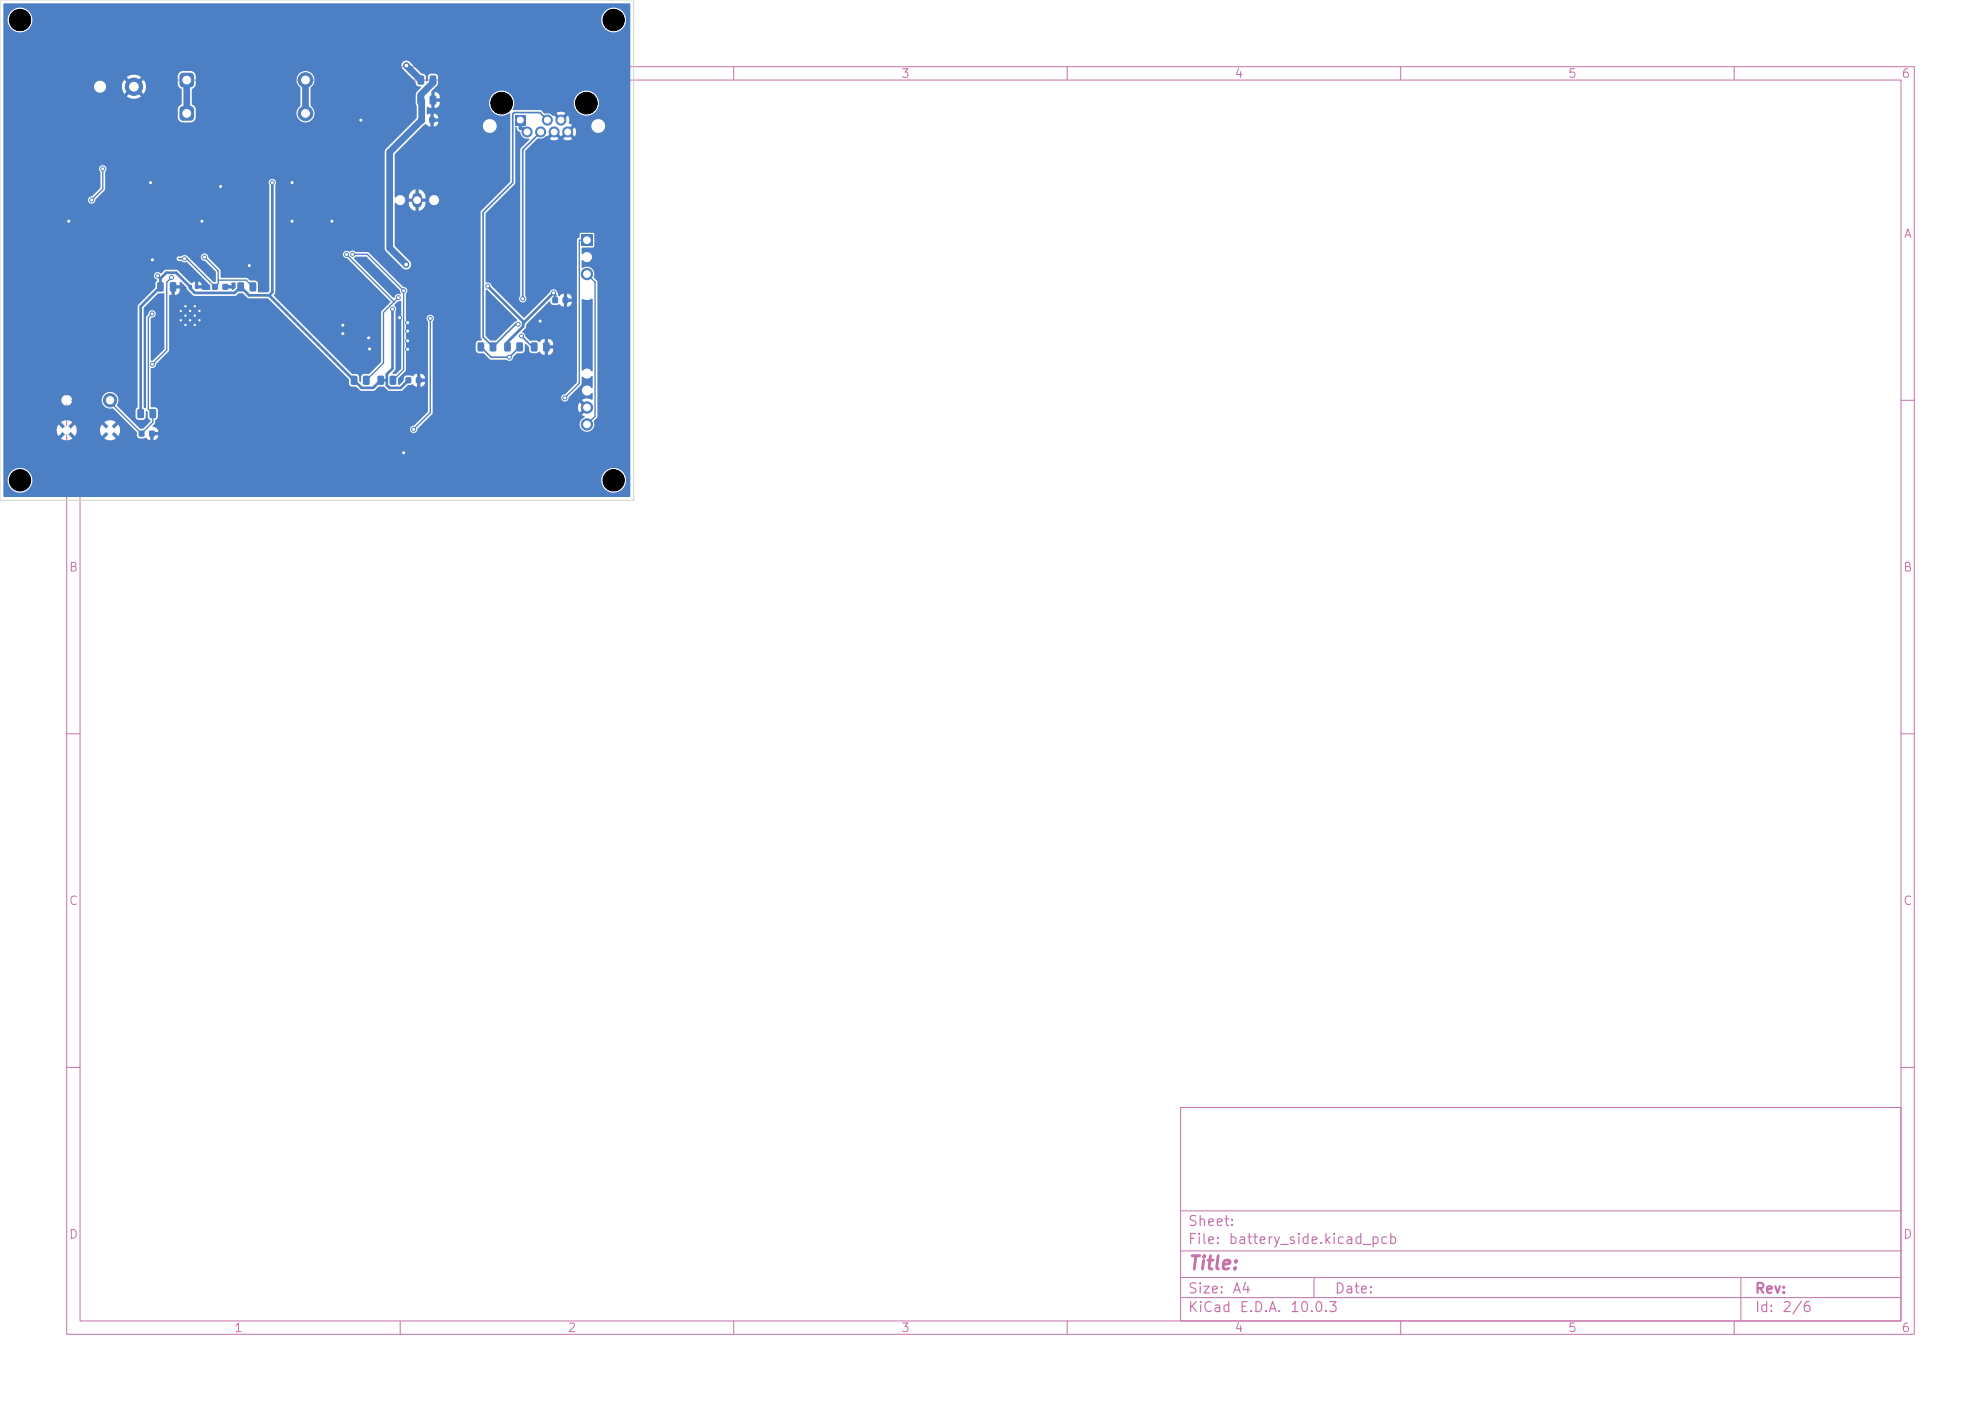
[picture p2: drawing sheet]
<svg xmlns="http://www.w3.org/2000/svg" width="297mm" height="210mm" viewBox="0 0 297 210" stroke-linecap="round" stroke-linejoin="round" font-family="sans-serif">
<defs><g id="words">
<text font-size="2" fill="#c872ab" x="178" y="190.8">Title:</text>
<g font-size="1.5" fill="#c872ab">
<text x="178" y="184.2">Sheet:</text>
<text x="178" y="186.9">File:</text>
<text x="184.1" y="186.9">battery_side.kicad_pcb</text>
<text x="178" y="197.1">KiCad</text>
<text x="178" y="194.3">Size:</text>
<text x="184.7" y="194.3">A4</text>
<text x="185.7" y="197.1">E.D.A.</text>
<text x="193.3" y="197.1">10.0.3</text>
<text x="200" y="194.3">Date:</text>
<text x="263" y="194.3">Rev:</text>
<text x="263" y="197.1">Id:</text>
<text x="267.1" y="197.1">2/6</text>
</g>
<g font-size="1.3" fill="#c872ab">
<text x="135" y="12">3</text>
<text x="185" y="12">4</text>
<text x="235" y="12">5</text>
<text x="285" y="12">6</text>
<text x="285.4" y="36">A</text>
<text x="10.3" y="86">B</text>
<text x="285.3" y="86">B</text>
<text x="10.3" y="136">C</text>
<text x="285.3" y="136">C</text>
<text x="10.3" y="186">D</text>
<text x="285.3" y="186">D</text>
<text x="35" y="200">1</text>
<text x="85" y="200">2</text>
<text x="135" y="200">3</text>
<text x="185" y="200">4</text>
<text x="235" y="200">5</text>
<text x="285" y="200">6</text>
</g>
</g></defs>
<g fill="none" stroke="#c872ab" stroke-width=".15">
<path d="M10 10h277v190h-277zM12 12h273v186h-273zM60 10v2M110 10v2M160 10v2M210 10v2M260 10v2M10 60h2M285 60h2M10 110h2M285 110h2M10 160h2"/>
<path d="M177 166h108v32h-108zM285 160h2M60 198v2M110 198v2M160 198v2M177 194.5h108M177 191.5h108M177 187.5h108M177 181.5h108M197 191.5v3M210 198v2M260 198v2"/>
<path d="M261 191.5v6.5"/>
</g>
<path d="M87.1 35.2h1.8v1.7h-1.8z" fill="#4d7fc4"/>
<g fill="#4d7fc4" stroke="#4d7fc4" stroke-width=".15">
<circle cx="88" cy="41.1" r=".85"/>
<circle cx="16.5" cy="60" r="1"/>
</g>
<g fill="#4d7fc4">
<path d="M27.1 11.1l.4-.2h1l.4 .2 .2 .4v1.1l-.2 .3-.4 .2h-1l-.4-.2-.2-.3v-1.1z"/>
<path d="M27.1 16.1l.4-.2h1l.4 .2 .2 .4v1.1l-.2 .3-.4 .2h-1l-.4-.2-.2-.3v-1.1z"/>
</g>
<g fill="#4d7fc4" stroke="#4d7fc4" stroke-width=".15">
<circle cx="45.8" cy="12" r="1.1"/>
<circle cx="45.8" cy="17" r="1.1"/>
<circle cx="27.1" cy="46.6" r=".3"/>
<circle cx="27.1" cy="48" r=".3"/>
<circle cx="27.8" cy="45.9" r=".3"/>
<circle cx="27.8" cy="47.3" r=".3"/>
<circle cx="27.8" cy="48.7" r=".3"/>
<circle cx="28.5" cy="46.6" r=".3"/>
<circle cx="28.5" cy="48" r=".3"/>
<circle cx="29.2" cy="45.9" r=".3"/>
<circle cx="29.2" cy="47.3" r=".3"/>
<circle cx="29.2" cy="48.7" r=".3"/>
<circle cx="29.9" cy="46.6" r=".3"/>
<circle cx="29.9" cy="48" r=".3"/>
</g>
<path d="M77.3 17.3h1.4v1.5h-1.4z" fill="#4d7fc4"/>
<g fill="#4d7fc4" stroke="#4d7fc4" stroke-width=".15">
<circle cx="79" cy="19.8" r=".75"/>
<circle cx="81" cy="19.8" r=".75"/>
<circle cx="82.1" cy="18" r=".75"/>
<circle cx="83.1" cy="19.8" r=".75"/>
<circle cx="84.1" cy="18" r=".75"/>
<circle cx="85.1" cy="19.8" r=".75"/>
<circle cx="20.1" cy="13" r="1.3"/>
<circle cx="88" cy="61.1" r=".85"/>
<circle cx="88" cy="63.6" r=".85"/>
</g>
<path d="M62.5 29.6v.8" fill="none" stroke="#4d7fc4" stroke-width="1.5"/>
<g fill="#4d7fc4">
<path d="M56.6 56.4l.7-.1 .3 .2v1l-.2 .2h-.6l-.2-.2z"/>
<path d="M58.5 56.4l.7-.1 .2 .2v1l-.1 .2h-.7l-.2-.2z"/>
<path d="M62.6 14.4l.8-.1 .2 .2v1l-.2 .2h-.6l-.2-.2z"/>
<path d="M64.5 14.4l.7-.1 .2 .2v1l-.1 .2h-.7l-.2-.2z"/>
<path d="M23.6 42.3h.7l.2 .1v1.1l-.1 .2h-.6l-.2-.1z"/>
<path d="M25.5 42.3h.7l.2 .1v1.1l-.1 .2h-.6l-.2-.1z"/>
<path d="M62.6 11.4l.8-.1 .2 .2v1l-.2 .2h-.6l-.2-.2z"/>
<path d="M64.5 11.4l.7-.1 .2 .2v1l-.1 .2h-.7l-.2-.2z"/>
<path d="M71.6 51.4l.7-.1 .3 .2v1l-.2 .2h-.6l-.2-.2z"/>
<path d="M73.5 51.4l.7-.1 .2 .2v1l-.1 .2h-.7l-.2-.2z"/>
<path d="M28.3 42.7h.5v.6h-.5z"/>
<path d="M29.2 42.7h.5v.6h-.5z"/>
<path d="M35.6 42.4l.7-.1 .3 .2v1l-.2 .2h-.6l-.2-.2z"/>
<path d="M37.5 42.4l.7-.1 .2 .2v1l-.1 .2h-.6l-.3-.2z"/>
<path d="M82.8 44.6h.8v.8h-.8z"/>
<path d="M84.4 44.6h.8v.8h-.8z"/>
<path d="M79.6 51.4l.7-.1 .3 .2v1l-.2 .2h-.6l-.2-.2z"/>
<path d="M81.5 51.4l.7-.1 .2 .2v1l-.1 .2h-.6l-.3-.2z"/>
<path d="M60.8 56.6h.8v.8h-.8z"/>
<path d="M62.4 56.6h.8v.8h-.8z"/>
<path d="M75.6 51.4l.7-.1 .3 .2v1l-.2 .2h-.6l-.2-.2z"/>
<path d="M77.5 51.4l.7-.1 .2 .2v1l-.1 .2h-.7l-.2-.2z"/>
<path d="M52.6 56.4l.8-.1 .2 .2v1l-.2 .2h-.6l-.2-.2z"/>
<path d="M54.5 56.4l.7-.1 .2 .2v1l-.1 .2h-.7l-.2-.2z"/>
<path d="M20.6 61.4l.7-.1 .3 .2v1l-.2 .2h-.6l-.2-.2z"/>
<path d="M22.5 61.4l.7-.1 .2 .2v1l-.1 .2h-.6l-.3-.2z"/>
<path d="M31.8 42.6h.8v.8h-.8z"/>
<path d="M33.4 42.6h.8v.8h-.8z"/>
<path d="M20.8 64.6h.8v.8h-.8z"/>
<path d="M22.4 64.6h.8v.8h-.8z"/>
<path d="M62.8 17.6h.8v.8h-.8z"/>
<path d="M64.4 17.6h.8v.8h-.8z"/>
</g>
<g fill="#4d7fc4" stroke="#4d7fc4" stroke-width=".15">
<circle cx="83" cy="43.9" r=".3"/>
<circle cx="58.8" cy="46.3" r=".3"/>
<circle cx="73.1" cy="42.9" r=".3"/>
<circle cx="40.8" cy="27.4" r=".3"/>
<circle cx="23.6" cy="41.3" r=".3"/>
<circle cx="43.8" cy="33.2" r=".3"/>
<circle cx="37.4" cy="39.8" r=".3"/>
<circle cx="55.4" cy="52.3" r=".3"/>
<circle cx="54.1" cy="18" r=".3"/>
<circle cx="55.3" cy="50.6" r=".3"/>
<circle cx="61.1" cy="49.6" r=".3"/>
<circle cx="61.1" cy="48.4" r=".3"/>
<circle cx="22.8" cy="38.9" r=".3"/>
<circle cx="49.8" cy="33.2" r=".3"/>
<circle cx="59.9" cy="47.6" r=".3"/>
<circle cx="22.6" cy="27.4" r=".3"/>
<circle cx="61.1" cy="51.1" r=".3"/>
<circle cx="10.3" cy="33.2" r=".3"/>
<circle cx="81" cy="48.1" r=".3"/>
<circle cx="43.8" cy="27.4" r=".3"/>
<circle cx="30.3" cy="33.2" r=".3"/>
<circle cx="61.1" cy="52.4" r=".3"/>
<circle cx="51.4" cy="50" r=".3"/>
<circle cx="60.5" cy="67.9" r=".3"/>
<circle cx="51.4" cy="48.7" r=".3"/>
<circle cx="33.1" cy="28" r=".3"/>
<circle cx="62" cy="64.4" r=".3"/>
<circle cx="64.5" cy="47.7" r=".3"/>
<circle cx="52" cy="38.1" r=".3"/>
<circle cx="59.7" cy="44.6" r=".3"/>
<circle cx="60.5" cy="43.6" r=".3"/>
<circle cx="52.9" cy="38.1" r=".3"/>
<circle cx="84.7" cy="59.6" r=".3"/>
<circle cx="25.7" cy="41.6" r=".3"/>
<circle cx="22.8" cy="54.6" r=".3"/>
<circle cx="30.7" cy="38.5" r=".3"/>
<circle cx="27.7" cy="38.8" r=".3"/>
<circle cx="22.8" cy="47.1" r=".3"/>
<circle cx="78.4" cy="44.8" r=".3"/>
<circle cx="76.4" cy="53.5" r=".3"/>
<circle cx="77.7" cy="48.6" r=".3"/>
<circle cx="78.2" cy="50.4" r=".3"/>
<circle cx="60.9" cy="9.8" r=".4"/>
<circle cx="15.4" cy="25.3" r=".3"/>
<circle cx="13.7" cy="30" r=".3"/>
<circle cx="60.9" cy="39.7" r=".4"/>
</g>
<path d="M40.8 27.4v16.4l-.4 .5M23.6 41.3l.4 .5M24 41.8v1.2l-2.9 3v16M24 41.8l.9-.9h1.5l2.1 2.1v.2l.7 .7h6l.9-.9 1.3 1.3h3M40.4 44.3l13.8 13.8h1.7l1.2-1.1h.9M58.8 46.3v8.9l-.8 .9v1.6l.4 .5h1.7l1.1-1.2M73.1 42.9l5.5 5.4M83.2 45v-.9l-.2-.2-4.6 4.6v.4l-2.3 2.4v.7" fill="none" stroke="#4d7fc4" stroke-width=".4"/>
<path d="M15.4 25.3v3l-1.7 1.7M30.7 38.5l2 2.1v1.9l-.5 .5-4.2-4.2h-1.2M52 38.1l7.1 7.2M52.9 38.1h2.2l5.4 5.5v11.8l-1.6 1.6M88 36h-1.2v21.5l-2.1 2.1M22.8 47.1l-.6 .5v13.7l.7 .7v1.3l-1.7 1.7-4.7-4.7v-.3M25.7 41.6l-.7 .7v10.2l-2.1 2.1M32.7 42h4.2l1 1M59.7 44.6l-2.2 2.2v7.6l-2.6 2.6M64.5 47.7v14.2l-2.5 2.5M88 41.1l1.2 1.2v20.1l-1.2 1.2" fill="none" stroke="#4d7fc4" stroke-width=".2"/>
<path d="M28 12v5M45.8 12v5M60.9 9.8l2.2 2.2M64.9 12v.4l-1.8 1.8v.8l.1 .1v2.9l-4.8 4.8v14.4l2.5 2.5" fill="none" stroke="#4d7fc4" stroke-width="1"/>
<path d="M81 19.8l-2.6 2.7v22.3M82.1 18l-1.2-1.1h-3.8l-.2 .2v10.3l-4.5 4.4v18.7l1.5 1.5 3.4-3.4h.4M72.1 52l1.5 1.5h2.8l1.5-1.5M78.2 50.4l1.6 1.6h.3" fill="none" stroke="#4d7fc4" stroke-width=".25"/>
<path d="M78 18v1.3h.5l.5 .5" fill="none" stroke="#4d7fc4" stroke-width=".5"/>
<g fill="#4d7fc4">
<path d="M59.6 45.2l.4-.1 .2 .1v10l-.9 .9-.4-.1v-.1l.4-.6v-8.6a.71 .71 0 0 0-.2-.9z"/>
<path d="M53.1 38.6l.2-.1h1.6l5 5 .2 .5-.2 .1a.64 .64 0 0 0-.8 .6l-.1-.1-5.9-5.8z"/>
<path d="M33.8 42.8l.9-.1v-.3l.1-.1 .5 .1v.7l-.3 .4-.2-.1-.1-.1-.9-.1z"/>
<path d="M72.8 43.5h.3l4.4 4.5-3.2 3.1-.8-.1-.7-.7z"/>
<path d="M.5 .6l93.9-.1 .1 .1-.1 73.9h-93.8l-.1-.1v-2.5h.6a1.85 1.85 0 0 0 1.9 2 1.85 1.85 0 0 0 1.9-2h85.2v.2a1.85 1.85 0 0 0 2.9 1.5 1.85 1.85 0 0 0 0-3.2 1.85 1.85 0 0 0-2.9 1.5h-85.2l-.1-.3a1.85 1.85 0 0 0-1.9-1.5 1.85 1.85 0 0 0-1.8 1.8h-.6v-7.5h8v.5l.3 .5 .7-.7 .3 .3-.7 .7 .1 .1a1.49 1.49 0 0 0 1.7-.1l-.7-.7 .3-.3 .7 .7 .3-.5v-.5h3.5v.5l.3 .5 .7-.7 .3 .3-.7 .7 .1 .1a1.49 1.49 0 0 0 1.7-.1l-.7-.7 .3-.3 .7 .7 .1-.1a1.49 1.49 0 0 0-.1-1.7l-.7 .7-.3-.3 .7-.7-.1-.1a1.49 1.49 0 0 0-1.7 .1l.7 .7-.3 .3-.7-.7-.3 .8h-3.5l-.3-.8-.7 .7-.3-.3 .7-.7-.1-.1a1.49 1.49 0 0 0-1.7 .1l.7 .7-.3 .3-.7-.7-.3 .8h-8v-4.5h8.7a.8 .8 0 0 0 .8 .9 .8 .8 0 0 0 .8-.9h4.4v.2a1.36 1.36 0 0 0 1.8 1.1l3.5 3.6v.6l.2 .2 .2 .1h.6l.3-.1 .6 .4h.6a.71 .71 0 0 0 .7-.7h-.7v.7h-.5v-.9l.3-.1v-.2l.9-.1-.1-.4h37.9v.1a.57 .57 0 0 0 .6 .5 .57 .57 0 0 0 .5-.6l2.2-2.3 .1-2.4h19.2v.1a.57 .57 0 0 0 .7 .5 .57 .57 0 0 0 .5-.7l1.8-1.8 .1-1.1 .2-.1a.84 .84 0 0 0 1.4-.2l.1 .2v1.6l-.2 .1a.76 .76 0 0 0-1.2-.2 .76 .76 0 0 0 .1 1.2 .76 .76 0 0 0 1.1-.3l.2 .1v.8l-.2 .1a1.37 1.37 0 0 0-1.5 .1l.7 .6-.4 .4-.7-.6a1.34 1.34 0 0 0 .1 1.4l.6-.6 .4 .4-.7 .6 .5 .3a1.51 1.51 0 0 0-.8 1.3 1.11 1.11 0 0 0 1.4 .9 1.11 1.11 0 0 0 .7-1.6l.6-.7v-20.2l-.6-.6a1.17 1.17 0 0 0-.3-1.4 1.17 1.17 0 0 0-1.4 0l-.1-1.1 .1-.1a.76 .76 0 0 0 1.2 .2 .76 .76 0 0 0 0-1.2 .76 .76 0 0 0-1.1 .1l-.2-.1 .1-.9h1.6l.2-.2v-1.8l-.2-.2h-1.8l-.2 .2v.5l-.3 .1-.1 .3v21.3l-1.7 1.8-.5 .1-.2 .4h-19.2v-8.1h6.4v1.1l.3 .3 .9 .1 1.1 .9h2.3a.61 .61 0 0 0 .7 .2 .61 .61 0 0 0 .4-.6l.5-.6h.8l.2-.1 .2-.2v-.9l.1-.1 .5 .4v.6l.3 .3h.9l.4-.2 .4 .4 .9 .1a.78 .78 0 0 0 .7-.9h-.7v.9h-.6l.1-1.5h1.2v-.2a.74 .74 0 0 0-.7-.7v.9h-.5v-.9l-.5 .2-.3 .3-.4-.2h-1l-.7-.7-.2-.4-.3-.3 .6-.6v-.5l3.4-3.4h.2l.3 .5h.7a.34 .34 0 0 1 .3-.1 .34 .34 0 0 1 .3 .2l.3 .2h.6a.71 .71 0 0 0 .7-.7h-.7v.7h-.5v-1.3h1.2a.71 .71 0 0 0-.7-.7v.7h-.5v-.7l-.3 .1-.3 .3-.2-.1v-.2a.83 .83 0 0 0-.9-.7l-4.2 4.2-4.9-4.8a.67 .67 0 0 0-.9-.5v-10.3l4.4-4.5v-8.4l.2-.1 .1 .1a.66 .66 0 0 0 .5 .7 1.12 1.12 0 0 0 1.3 1v.2l-1.3 1.4v21.9a.57 .57 0 0 0 0 .9 .57 .57 0 0 0 .8 0 .57 .57 0 0 0 0-.9v-21.6l1.8-1.9 .2-.1a1.38 1.38 0 0 0 1.2-.3v.1l.6-.6 .2 .2 .2 .1-.6 .6a1.24 1.24 0 0 0 1.4 0l-.6-.6 .2-.1 .1-.2 .6 .5 .6-.5 .1 .2 .2 .1-.6 .6a1.24 1.24 0 0 0 1.4 0l-.6-.6 .3-.1v-.2l.7 .5a1.24 1.24 0 0 0 0-1.3l-.7 .6v-.2l-.3-.2 .3-.3h3.2a1.04 1.04 0 0 0 1.5 .8 1.04 1.04 0 0 0 0-1.8 1.04 1.04 0 0 0-1.5 .8v.2h-3.2l.3-.3-.5-.2v-.1a1.22 1.22 0 0 0-.2-1.1l-.6 .6v-.2l-.3-.1 .6-.7a1.24 1.24 0 0 0-1.4 .1l.6 .6h-.2l-.1 .3-.6-.6-.2 .1a1.33 1.33 0 0 0-1.3-.4l-.6-.5h-4.1v-.1l.2-1.1h8.9v.3a1.88 1.88 0 0 0 2.9 1.5 1.88 1.88 0 0 0 0-3.2 1.88 1.88 0 0 0-2.9 1.4h-8.9v-.2a1.88 1.88 0 0 0-2.5-1.4 1.88 1.88 0 0 0-1 2.7 1.88 1.88 0 0 0 2.8 .6l.1 .1v10.1l-4.4 4.6v18.8l.1 .4-.6 .1-.3 .4h-6.4v-3.4a.57 .57 0 0 0 0-.8 .57 .57 0 0 0-.9 .1 .57 .57 0 0 0 .2 .8v13.5l-2.1 2.1-.4 .1-.2 .4h-37.9l-.3-.2-.4-.1v-.1l.3-.5 .1-.4 .4-.4v-1.2l-.3-.3-.7-.1-.1-.1v-5.6l.1-.1a.59 .59 0 0 0 .7-.7l1.9-1.9 .1-8.3 .1-.1h.7a.79 .79 0 0 0 .7-.9h-.7v.9h-.6l.1-1.1 .2-.1 .1-.2 .9-.1 .1-.4 .1-.1 .9 .9 .2 .4 .9 .9h6.1l.6-.4h.5l1 .7h2.9l12.1 12.1v.8l.3 .3 .8 .1 .8 .6h1.8l.8-.6 .7-.1 .8 .7h1.8l1-.8 .4-.1a.34 .34 0 0 1 .3-.1 .34 .34 0 0 1 .3 .2l.3 .2h.6a.71 .71 0 0 0 .7-.7h-.7v.7h-.5v-1.3h1.2a.71 .71 0 0 0-.7-.7v.7h-.5v-.7l-.3 .1-.3 .3-.4-.1h-.7l-.3 .3v.5l-.6 .6-.2-.1v-.9l1.2-1.3v-11.4a.58 .58 0 0 0 .1-.7 .58 .58 0 0 0-.6-.3l-5.1-5.2-2.1-.1a.68 .68 0 0 0-.8 0 .57 .57 0 0 0-1 .3 .57 .57 0 0 0 .7 .7l6.4 6.5-1.4 1.6v7.5l-1.7 1.7-.9 .1-.2 .1-.1 .2-.1 .8h-.1l-.1-.1-.1-.7-.1-.2-.2-.1-.8-.1-11.6-11.6 .2-.5v-6.6h16.4l.1 .4 2.6 2.5a.75 .75 0 0 0 1 0 .75 .75 0 0 0 .1-1l-2.3-2.3v-6.4l.2-.1a.75 .75 0 0 0 1.1 .2 .75 .75 0 0 0 .1-1.1h.7v.3h.8v.4h-.8v.3a1.25 1.25 0 0 0 1 1.1v-1.2h.5v1.2a1.26 1.26 0 0 0 1-1.4h-.8v-.1h1.3a.75 .75 0 0 0 1.2 .5 .75 .75 0 0 0 0-1.2 .75 .75 0 0 0-1.2 .5v.2h-1.3v-.3h.8v-.3a1.25 1.25 0 0 0-1-1.1v1.2h-.5l-.1-1.2a1.25 1.25 0 0 0-.9 1.1h-.7l-.1-.1a.88 .88 0 0 0-1.2 .2l-.1-.1v-6.4l4.1-4.1h9.1a1.04 1.04 0 0 0 1.6 .8 1.04 1.04 0 0 0 0-1.8 1.04 1.04 0 0 0-1.6 .8v.2h-9.1l.5-.4 .6 .4h.6a.71 .71 0 0 0 .7-.8h-.7v.8h-.5v-1.2l1.2-.1a.71 .71 0 0 0-.7-.7v.8h-.5v-.8l-.4 .2-.1-.1v-1l.1-.1 .4 .2h.7a.78 .78 0 0 0 .7-1h-.7v1h-.6l.1-1.4h1.2v-.3a.74 .74 0 0 0-.7-.7v1h-.5v-1.1l.8-.8 .2-.3-.1-1.3-.3-.2h-.9l-.2 .3-.1 .7-.1 .1-.1-.1v-.6a.6 .6 0 0 0-.7-.5l-1.9-1.8a.75 .75 0 0 0-1 .2 .75 .75 0 0 0 0 .9l2 2a.58 .58 0 0 0 .8 .7v.2l-.6 .5-.2 .5v1.3l.2 .4v1.8l-4.7 4.6-.1 .3v14.7h-16.4v-9.6a.56 .56 0 0 0-.5-.9 .56 .56 0 0 0-.4 .9v15.9l-.3 .2h-1.4v-1.3a.49 .49 0 0 0-.5-.5l-.7 .1-.5-.5h-3.9l-.1-1.2-1.7-1.8a.58 .58 0 0 0-.6-.6 .58 .58 0 0 0-.6 .6 .58 .58 0 0 0 .7 .5l1.6 1.7-.1 1.5-.3-.1-3.9-3.7a.64 .64 0 0 0-.9-.1l-.5 .1a.35 .35 0 0 0-.2 .3 .35 .35 0 0 0 .3 .3l.5 .1a.72 .72 0 0 0 .7 .1l3.5 3.5v.6l-1.1 .1-.1-.2-.8-.1v-.2l-.3-.1v-.7h.5v.5h.6l-.2-.3-.2-.2a.94 .94 0 0 0-1 .2h-.3l-2-1.9-1.7-.1-.8 .6a.57 .57 0 0 0-1 .1 .57 .57 0 0 0 .5 .8v.1l-.3 .4v.7l-2.6 2.6-.1 .2v15.1l-.3 .4v1.2l.2 .2 .2 .1h.9l.2-.3 .1-.9 .1-.1 .1 .2 .1 .8 .3 .4v.2l-1 1-.5 .1-3.5-3.5a1.27 1.27 0 0 0-.5-2 1.27 1.27 0 0 0-1.8 1.1h-4.4v-.1a.8 .8 0 0 0-.9-.6 .8 .8 0 0 0-.7 .7h-8.7v-30h12.7v.2a.57 .57 0 0 0 .6 .4 .57 .57 0 0 0 .5-.6l1.4-1.4 .1-2.7a.58 .58 0 0 0 0-.9 .58 .58 0 0 0-.8 0 .58 .58 0 0 0 .1 .9l-.1 2.4-1.2 1.2-.4 .1-.2 .4h-12.7v-17h13.6a.9 .9 0 0 0 .9 1 .9 .9 0 0 0 .9-1h2.4l.1 .7 .2 .5 .9-.9 .3 .4-.8 .8a1.79 1.79 0 0 0 2.2 0l-.9-.8 .4-.4 .8 .9 .1-.1a1.79 1.79 0 0 0-.1-2.1l-.8 .9-.4-.4 .9-.8-.3-.2h5.7l.1 1.3 .1 .4 .4 .3v2.2l-.4 .3-.1 .4-.1 1.3a.79 .79 0 0 0 .8 .8l1.3-.1a.79 .79 0 0 0 .7-.7l-.1-1.3-.1-.4-.4-.3v-2.2l.5-.5 .1-1h15l.1 .6 .5 .7v2.6a1.38 1.38 0 0 0-.2 2.1 1.38 1.38 0 0 0 2 0 1.38 1.38 0 0 0-.2-2.1v-2.7a1.36 1.36 0 0 0-.1-2.3 1.36 1.36 0 0 0-2.1 1.1h-15v-.5a.79 .79 0 0 0-.8-.8l-1.5 .1-.3 .2-.2 .5h-5.7a1.79 1.79 0 0 0-1.9 .2l.8 .8-.3 .4-.9-.9-.2 .5-.1 .5h-2.4v-.2a.9 .9 0 0 0-1-.6 .9 .9 0 0 0-.8 .8h-13.6v-10h.6v.2a1.85 1.85 0 0 0 2 1.8 1.85 1.85 0 0 0 1.8-2h85.2v.2a1.85 1.85 0 0 0 2.9 1.5 1.85 1.85 0 0 0 0-3.2 1.85 1.85 0 0 0-2.9 1.5h-85.2l-.1-.3a1.85 1.85 0 0 0-1.9-1.5 1.85 1.85 0 0 0-1.8 1.8h-.6z"/>
<path d="M87.2 44.9l.1-.1a1.88 1.88 0 0 0 1.5 0l.1 10.7-.2 .1a.76 .76 0 0 0-1.3-.1l-.1 .1-.1-.2z"/>
<path d="M21.6 46.1l2.1-2.1h.9v8.3l-1.7 1.7-.2 .1-.1-.1v-6.2l.1-.2a.58 .58 0 0 0 .7-.5 .58 .58 0 0 0-.6-.6 .58 .58 0 0 0-.6 .6l-.3 .5v13.5l-.2 .1-.2-.2z"/>
</g>
<path d="M0 0h95v75h-95z" fill="none" stroke="#d0d2cd" stroke-width=".15"/>
<g fill="#fff" stroke="#fff" stroke-width=".15">
<circle cx="83" cy="43.9" r=".15"/>
<circle cx="58.8" cy="46.3" r=".15"/>
<circle cx="73.1" cy="42.9" r=".15"/>
<circle cx="40.8" cy="27.4" r=".15"/>
<circle cx="23.6" cy="41.3" r=".15"/>
<circle cx="43.8" cy="33.2" r=".15"/>
<circle cx="37.4" cy="39.8" r=".15"/>
<circle cx="55.4" cy="52.3" r=".15"/>
<circle cx="54.1" cy="18" r=".15"/>
<circle cx="55.3" cy="50.6" r=".15"/>
<circle cx="61.1" cy="49.6" r=".15"/>
<circle cx="61.1" cy="48.4" r=".15"/>
<circle cx="22.9" cy="38.9" r=".15"/>
<circle cx="49.8" cy="33.2" r=".15"/>
<circle cx="59.9" cy="47.6" r=".15"/>
<circle cx="22.6" cy="27.4" r=".15"/>
<circle cx="61.1" cy="51.1" r=".15"/>
<circle cx="10.3" cy="33.2" r=".15"/>
<circle cx="81" cy="48.1" r=".15"/>
<circle cx="43.8" cy="27.4" r=".15"/>
<circle cx="30.3" cy="33.2" r=".15"/>
<circle cx="61.1" cy="52.4" r=".15"/>
<circle cx="51.4" cy="50" r=".15"/>
<circle cx="60.5" cy="67.9" r=".15"/>
<circle cx="51.4" cy="48.7" r=".15"/>
<circle cx="33.1" cy="28" r=".15"/>
<circle cx="62" cy="64.4" r=".15"/>
<circle cx="64.5" cy="47.7" r=".15"/>
<circle cx="52" cy="38.1" r=".15"/>
<circle cx="59.7" cy="44.6" r=".15"/>
<circle cx="60.5" cy="43.6" r=".15"/>
<circle cx="52.9" cy="38.1" r=".15"/>
<circle cx="84.7" cy="59.6" r=".15"/>
<circle cx="25.7" cy="41.6" r=".15"/>
<circle cx="22.9" cy="54.6" r=".15"/>
<circle cx="30.7" cy="38.5" r=".15"/>
<circle cx="27.7" cy="38.8" r=".15"/>
<circle cx="22.8" cy="47.1" r=".15"/>
<circle cx="78.4" cy="44.8" r=".15"/>
<circle cx="76.4" cy="53.5" r=".15"/>
<circle cx="77.7" cy="48.6" r=".15"/>
<circle cx="78.2" cy="50.4" r=".15"/>
<circle cx="60.9" cy="9.8" r=".2"/>
<circle cx="15.4" cy="25.3" r=".15"/>
<circle cx="13.7" cy="30" r=".15"/>
<circle cx="60.9" cy="39.7" r=".2"/>
<circle cx="88" cy="36" r=".5"/>
<circle cx="88" cy="38.5" r=".5"/>
<circle cx="88" cy="41.1" r=".5"/>
<circle cx="88" cy="43.6" r=".5"/>
<circle cx="10" cy="60" r=".55"/>
<circle cx="16.5" cy="60" r=".55"/>
<circle cx="10" cy="64.5" r=".55"/>
<circle cx="16.5" cy="64.5" r=".55"/>
<circle cx="28" cy="12" r=".58"/>
<circle cx="28" cy="17" r=".58"/>
<circle cx="45.8" cy="12" r=".58"/>
<circle cx="45.8" cy="17" r=".58"/>
<circle cx="27.1" cy="46.6" r=".1"/>
<circle cx="27.1" cy="48" r=".1"/>
<circle cx="27.8" cy="45.9" r=".1"/>
<circle cx="27.8" cy="47.3" r=".1"/>
<circle cx="27.8" cy="48.7" r=".1"/>
<circle cx="28.5" cy="46.6" r=".1"/>
<circle cx="28.5" cy="48" r=".1"/>
<circle cx="29.2" cy="45.9" r=".1"/>
<circle cx="29.2" cy="47.3" r=".1"/>
<circle cx="29.2" cy="48.7" r=".1"/>
<circle cx="29.9" cy="46.6" r=".1"/>
<circle cx="29.9" cy="48" r=".1"/>
<circle cx="78" cy="18" r=".44"/>
<circle cx="79" cy="19.8" r=".44"/>
<circle cx="80" cy="18" r=".44"/>
<circle cx="81" cy="19.8" r=".44"/>
<circle cx="82.1" cy="18" r=".44"/>
<circle cx="83.1" cy="19.8" r=".44"/>
<circle cx="84.1" cy="18" r=".44"/>
<circle cx="85.1" cy="19.8" r=".44"/>
<circle cx="73.4" cy="18.9" r=".78"/>
<circle cx="89.7" cy="18.9" r=".78"/>
<circle cx="15" cy="13" r=".65"/>
<circle cx="20.1" cy="13" r=".65"/>
<circle cx="88" cy="56" r=".5"/>
<circle cx="88" cy="58.5" r=".5"/>
<circle cx="88" cy="61.1" r=".5"/>
<circle cx="88" cy="63.6" r=".5"/>
<circle cx="60" cy="30" r=".5"/>
<circle cx="62.5" cy="30" r=".5"/>
<circle cx="65.1" cy="30" r=".5"/>
</g>
<g fill="#000" stroke="#000" stroke-width=".15">
<circle cx="3" cy="3" r="1.6"/>
<circle cx="75.2" cy="15.5" r="1.62"/>
<circle cx="87.9" cy="15.5" r="1.62"/>
<circle cx="92" cy="3" r="1.6"/>
<circle cx="3" cy="72" r="1.6"/>
<circle cx="92" cy="72" r="1.6"/>
</g>
<use href="#words"/>
</svg>
